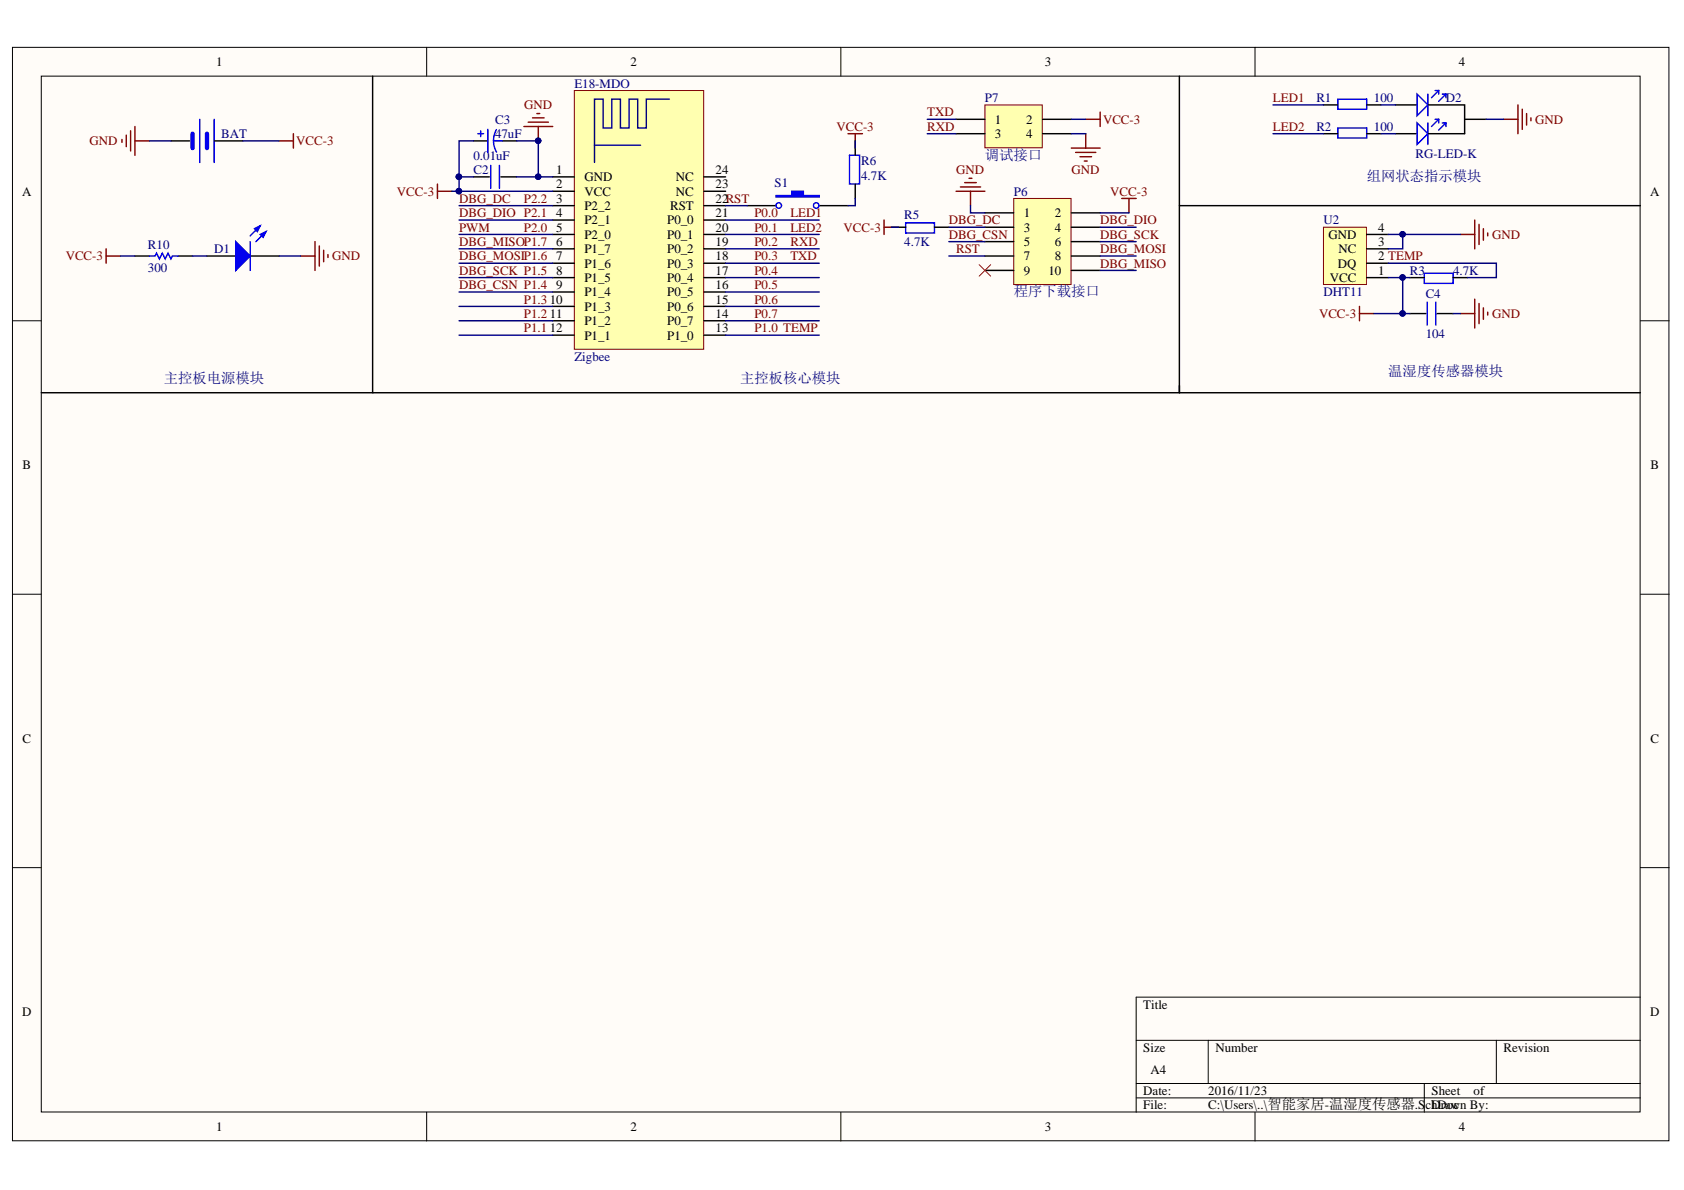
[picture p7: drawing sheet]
<svg xmlns="http://www.w3.org/2000/svg" width="297mm" height="210mm" viewBox="0 0 297 210" stroke-linecap="round" stroke-linejoin="round" font-family="sans-serif">
<defs><g id="words">
<g font-size="2.5" fill="#000080">
<text x="173.7" y="28.2">调试接口</text>
<text x="241.1" y="32">组网状态指示模块</text>
<text x="178.8" y="52.3">程序下载接口</text>
<text x="28.9" y="67.5">主控板电源模块</text>
<text x="130.5" y="67.5">主控板核心模块</text>
<text x="244.9" y="66.2">温湿度传感器模块</text>
</g>
<g font-size="2.3">
<text x="38.1" y="11.7">1</text>
<text x="111.2" y="11.7">2</text>
<text x="184.3" y="11.7">3</text>
<text x="257.3" y="11.7">4</text>
<text x="175.5" y="21.8">1</text>
<text x="181" y="21.8">2</text>
<text x="175.5" y="24.4">3</text>
<text x="181" y="24.4">4</text>
<text x="3.9" y="34.5">A</text>
<text x="98.1" y="30.7">1</text>
<text x="98.1" y="33.2">2</text>
<text x="98.1" y="35.8">3</text>
<text x="103.1" y="32">GND</text>
<text x="103.1" y="34.5">VCC</text>
<text x="119.2" y="34.5">NC</text>
<text x="119.2" y="32">NC</text>
<text x="126.2" y="33.2">23</text>
<text x="126.2" y="30.7">24</text>
<text x="126.2" y="35.8">22RST</text>
<text x="291.1" y="34.5">A</text>
<text x="98.1" y="38.3">4</text>
<text x="98.1" y="40.8">5</text>
<text x="103.1" y="37">P2_2</text>
<text x="103.1" y="39.6">P2_1</text>
<text x="117.7" y="39.6">P0_0</text>
<text x="118.2" y="37">RST</text>
<text x="126.2" y="40.8">20</text>
<text x="126.2" y="38.3">21</text>
<text x="180.6" y="38.3">1</text>
<text x="180.6" y="40.8">3</text>
<text x="186.1" y="38.3">2</text>
<text x="186.1" y="40.8">4</text>
<text x="243.1" y="40.8">4</text>
<text x="98.1" y="43.4">6</text>
<text x="98.1" y="45.9">7</text>
<text x="103.1" y="42.1">P2_0</text>
<text x="103.1" y="44.7">P1_7</text>
<text x="103.1" y="47.2">P1_6</text>
<text x="117.7" y="47.2">P0_3</text>
<text x="117.7" y="44.7">P0_2</text>
<text x="117.7" y="42.1">P0_1</text>
<text x="126.2" y="45.9">18</text>
<text x="126.2" y="43.4">19</text>
<text x="180.6" y="43.4">5</text>
<text x="180.6" y="45.9">7</text>
<text x="186.1" y="43.4">6</text>
<text x="186.1" y="45.9">8</text>
<text x="234.3" y="42.1">GND</text>
<text x="236" y="47.2">DQ</text>
<text x="236.1" y="44.7">NC</text>
<text x="243.1" y="45.9">2 TEMP</text>
<text x="243.1" y="43.4">3</text>
<text x="97" y="53.6">10</text>
<text x="98.1" y="48.5">8</text>
<text x="98.1" y="51">9</text>
<text x="103.1" y="49.7">P1_5</text>
<text x="103.1" y="52.3">P1_4</text>
<text x="117.7" y="52.3">P0_5</text>
<text x="117.7" y="49.7">P0_4</text>
<text x="126.2" y="53.6">15</text>
<text x="126.2" y="51">16</text>
<text x="126.2" y="48.5">17</text>
<text x="180.6" y="48.5">9</text>
<text x="184.9" y="48.5">10</text>
<text x="234.6" y="49.7">VCC</text>
<text x="243.1" y="48.5">1</text>
<text x="97" y="56.1">11</text>
<text x="97" y="58.6">12</text>
<text x="103.1" y="54.8">P1_3</text>
<text x="103.1" y="57.4">P1_2</text>
<text x="103.1" y="59.9">P1_1</text>
<text x="117.7" y="59.9">P1_0</text>
<text x="117.7" y="57.4">P0_7</text>
<text x="117.7" y="54.8">P0_6</text>
<text x="126.2" y="58.6">13</text>
<text x="126.2" y="56.1">14</text>
<text x="4" y="82.8">B</text>
<text x="291.1" y="82.8">B</text>
<text x="4" y="131">C</text>
<text x="291.1" y="131">C</text>
<text x="3.9" y="179.2">D</text>
<text x="201.7" y="177.9">Title</text>
<text x="291.1" y="179.2">D</text>
<text x="201.7" y="185.6">Size</text>
<text x="214.4" y="185.6">Number</text>
<text x="265.2" y="185.6">Revision</text>
<text x="202.9" y="189.4">A4</text>
<text x="201.7" y="193.2">Date:</text>
<text x="201.7" y="195.7">File:</text>
<text x="213.1" y="193.2">2016/11/23</text>
<text x="213.1" y="195.7">C:\Users\..\智能家居-温湿度传感器.SchDoc</text>
<text x="252.5" y="193.2">Sheet</text>
<text x="252.5" y="195.7">Drawn By:</text>
<text x="259.9" y="193.2">of</text>
<text x="38.1" y="199.5">1</text>
<text x="111.2" y="199.5">2</text>
<text x="184.3" y="199.5">3</text>
<text x="257.3" y="199.5">4</text>
</g>
<g font-size="2.3" fill="#000080">
<text x="101.3" y="15.5">E18-MDO</text>
<text x="173.7" y="18">P7</text>
<text x="232.2" y="18">R1</text>
<text x="242.3" y="18">100</text>
<text x="255" y="18">D2</text>
<text x="87.3" y="21.8">C3</text>
<text x="232.2" y="23.1">R2</text>
<text x="242.3" y="23.1">100</text>
<text x="39" y="24.4">BAT</text>
<text x="83.5" y="28.2">0.01uF</text>
<text x="87.3" y="24.4">47uF</text>
<text x="151.9" y="29.2">R6</text>
<text x="249.7" y="27.8">RG-LED-K</text>
<text x="83.5" y="30.7">C2</text>
<text x="136.6" y="33">S1</text>
<text x="151.9" y="31.7">4.7K</text>
<text x="178.8" y="34.5">P6</text>
<text x="159.5" y="38.6">R5</text>
<text x="233.5" y="39.6">U2</text>
<text x="26.1" y="47.9">300</text>
<text x="26.1" y="43.9">R10</text>
<text x="37.8" y="44.7">D1</text>
<text x="159.5" y="43.4">4.7K</text>
<text x="233.5" y="52.3">DHT11</text>
<text x="248.7" y="48.5">R3</text>
<text x="251.5" y="52.5">C4</text>
<text x="256.3" y="48.5">4.7K</text>
<text x="251.5" y="59.6">104</text>
<text x="101.3" y="63.7">Zigbee</text>
</g>
<g font-size="2.3" fill="#800000">
<text x="224.5" y="18">LED1</text>
<text x="92.5" y="19.3">GND</text>
<text x="147.5" y="23.1">VCC-3</text>
<text x="163.6" y="23.1">RXD</text>
<text x="163.6" y="20.5">TXD</text>
<text x="194.6" y="21.8">VCC-3</text>
<text x="224.5" y="23.1">LED2</text>
<text x="270.8" y="21.8">GND</text>
<text x="15.8" y="25.6">GND</text>
<text x="52.3" y="25.6">VCC-3</text>
<text x="70" y="34.5">VCC-3</text>
<text x="81" y="35.8">DBG_DC</text>
<text x="92.4" y="35.8">P2.2</text>
<text x="168.7" y="30.7">GND</text>
<text x="189" y="30.7">GND</text>
<text x="195.8" y="34.5">VCC-3</text>
<text x="81" y="40.8">PWM</text>
<text x="81" y="38.3">DBG_DIO P2.1</text>
<text x="92.4" y="40.8">P2.0</text>
<text x="133.1" y="38.3">P0.0</text>
<text x="133.1" y="40.8">P0.1</text>
<text x="139.4" y="38.3">LED1</text>
<text x="139.4" y="40.8">LED2</text>
<text x="148.8" y="40.8">VCC-3</text>
<text x="167.4" y="39.6">DBG_DC</text>
<text x="194.1" y="39.6">DBG_DIO</text>
<text x="11.6" y="45.9">VCC-3</text>
<text x="58.6" y="45.9">GND</text>
<text x="81" y="43.4">DBG_MISOP1.7</text>
<text x="81" y="45.9">DBG_MOSIP1.6</text>
<text x="133.1" y="43.4">P0.2</text>
<text x="133.1" y="45.9">P0.3</text>
<text x="139.4" y="45.9">TXD</text>
<text x="139.4" y="43.4">RXD</text>
<text x="167.4" y="42.1">DBG_CSN</text>
<text x="168.6" y="44.7">RST</text>
<text x="194.1" y="44.7">DBG_MOSI</text>
<text x="194.1" y="47.2">DBG_MISO</text>
<text x="194.1" y="42.1">DBG_SCK</text>
<text x="263.2" y="42.1">GND</text>
<text x="81" y="48.5">DBG_SCK P1.5</text>
<text x="81" y="51">DBG_CSN P1.4</text>
<text x="92.4" y="53.6">P1.3</text>
<text x="133.1" y="48.5">P0.4</text>
<text x="133.1" y="51">P0.5</text>
<text x="133.1" y="53.6">P0.6</text>
<text x="92.4" y="56.1">P1.2</text>
<text x="92.4" y="58.6">P1.1</text>
<text x="133.1" y="58.6">P1.0 TEMP</text>
<text x="133.1" y="56.1">P0.7</text>
<text x="232.7" y="56.1">VCC-3</text>
<text x="263.2" y="56.1">GND</text>
</g>
</g></defs>
<g fill="#fffcf8" stroke="#000" stroke-width=".18">
<path d="M2.2 8.4h292.2v192.8h-292.2z"/>
<path d="M7.3 13.4h282v182.7h-282z"/>
</g>
<g fill="none" stroke="#000" stroke-width=".18">
<path d="M75.3 8.4v5M148.3 8.4v5M221.4 8.4v5M2.2 56.6h5.1M289.3 56.6h5.1M2.2 104.8h5.1M289.3 104.8h5.1M2.2 153h5.1M289.3 153h5.1M289.3 175.9h-88.9v20.3M75.3 196.2v5.1M148.3 196.2v5.1"/>
<path d="M200.4 183.5h88.9M200.4 191.1h88.9M200.4 193.7h88.9M213.1 183.5v7.6M221.4 196.2v5.1M251.2 191.1v5.1M263.9 183.5v7.6"/>
</g>
<path d="M86.6 29.2v4M88.1 29.2v4" fill="none" stroke="#00f" stroke-width=".25"/>
<path d="M83.5 31.2h2.8M88.3 31.2h2.8" fill="none" stroke="#000" stroke-width=".25"/>
<path d="M101.3 16h22.8v45.6h-22.8z" fill="#ffffb0" stroke="#800000" stroke-width=".18"/>
<path d="M118.1 17.5h-4.1v5.1h-1.5v-5.1h-1.5v5.1h-1.6v-5.1h-1.5v5.1h-1.5v-5.1h-1.5v11.2M104.9 25.6h8.1" fill="none" stroke="#0c0087" stroke-width=".25"/>
<g fill="none" stroke="#000" stroke-width=".25">
<path d="M83.5 24.9h2.6M88.6 24.9h2.5M97.5 31.2h3.8M97.5 33.7h3.8M97.5 36.3h3.8M97.5 38.8h3.8M124.2 31.2h3.8M124.2 33.7h3.8M124.2 36.3h3.8M124.2 38.8h3.8M97.5 41.4h3.8M97.5 43.9h3.8"/>
<path d="M97.5 46.4h3.8M97.5 49h3.8M97.5 51.5h3.8M97.5 54h3.8M97.5 56.6h3.8M97.5 59.1h3.8M124.2 41.4h3.8M124.2 43.9h3.8M124.2 46.4h3.8M124.2 49h3.8M124.2 51.5h3.8M124.2 54h3.8"/>
<path d="M124.2 56.6h3.8M124.2 59.1h3.8"/>
</g>
<path d="M84.3 23.6h1M84.8 23.1v1M86.1 22.8v4.1M87.1 24.9h1.5M87.6 22.9a4 4 0 0 0 0 3.9" fill="none" stroke="#00f" stroke-width=".25"/>
<path d="M178.8 35h10.1v15.2h-10.1z" fill="#ffffb0" stroke="#800000" stroke-width=".18"/>
<path d="M173.7 37.5h5.1M189 37.5h5.1M157.2 40.1h2.5M164.8 40.1h2.6M173.7 40.1h5.1M173.7 42.6h5.1M173.7 45.2h5.1M173.7 47.7h5.1M189 40.1h5.1M189 42.6h5.1M189 45.2h5.1M189 47.7h5.1" fill="none" stroke="#000" stroke-width=".25"/>
<path d="M155.9 38.8v2.6M168.6 33.7h5.1M169.4 33h3.6M170.2 32.2h2M170.9 31.5h.5M171.2 33.7v2.6M197.9 35h2.5M199.1 35v2.5M155.9 40.1h2.6" fill="none" stroke="#800000" stroke-width=".25"/>
<path d="M159.7 39.3h5.1v1.8h-5.1z" fill="none" stroke="#00f" stroke-width=".25"/>
<path d="M173.7 18.5h10.1v7.6h-10.1z" fill="#ffffb0" stroke="#800000" stroke-width=".18"/>
<path d="M131.8 36.3h5.1M144.5 36.3h5.1M168.6 21h5.1M168.6 23.6h5.1M183.9 21h5.1M183.9 23.6h5.1" fill="none" stroke="#000" stroke-width=".25"/>
<path d="M136.9 34.5h2.8v-.8h2v.8h2.8v.3h-7.6z" fill-rule="evenodd" fill="#00f"/>
<g fill="none" stroke="#00f" stroke-width=".25">
<path d="M136.9 34.5h2.8v-.8h2v.8h2.8v.3h-7.6zM149.8 27.4h1.8v5.1h-1.8zM26.3 45.2h1.1l.2-.5 .5 1 .5-1 .5 1 .5-1 .6 1 .2-.5h1"/>
<circle cx="137.4" cy="36.2" r=".48"/>
<circle cx="144" cy="36.2" r=".48"/>
</g>
<path d="M150.9 24.9v2.5M150.9 32.5v2.5M23.8 45.2h2.5M31.4 45.2h2.6M36.5 45.2h5.1M44.1 45.2h5.1" fill="none" stroke="#000" stroke-width=".25"/>
<path d="M77.2 32.5v2.5M77.2 33.7h2.5M92.4 22.3h5.1M93.2 21.6h3.5M93.9 20.8h2.1M94.7 20h.5M95 22.3v2.6M149.6 23.6h2.5M150.9 23.6v2.5" fill="none" stroke="#800000" stroke-width=".25"/>
<circle cx="94.9" cy="24.8" r=".48" fill="#000080" stroke="#000080" stroke-width=".18"/>
<path d="M41.6 42.6l2.5 2.6-2.5 2.5z" fill="#00f"/>
<path d="M45.9 39.8l-1.8 1.8M41.6 42.6l2.5 2.6-2.5 2.5zM46.9 40.8l-1.8 1.8" fill="none" stroke="#00f" stroke-width=".25"/>
<path d="M45.9 41.4l1-.6-.5 1.1z" fill="#00f"/>
<path d="M45.9 41.4l1-.6-.5 1.1z" fill="none" stroke="#00f" stroke-width=".25"/>
<path d="M44.9 40.3l1-.5-.5 1z" fill="#00f"/>
<g fill="none" stroke="#00f" stroke-width=".25">
<path d="M236 17.5h5.1v1.8h-5.1zM250 16.6l1.9 1.9-1.9 1.9zM251.9 16.6v3.8M253.1 16h.7v.6M253.8 16l-1.3 1.2M254.4 16.6h.6M255 16.6v.6M255 16.6l-1.2 1.3M35.2 21v7.7M37.8 21v7.7M236 22.6h5.1v1.7h-5.1zM250 21.7l1.9 1.9-1.9 1.9z"/>
<path d="M251.9 21.7v3.8M253.1 21h.7v.7M253.8 21l-1.3 1.3M254.4 21.7h.6M255 21.7l-1.2 1.2M255 21.7v.6M44.1 42.6v5.1M44.9 40.3l1-.5-.5 1z"/>
</g>
<g fill="none" stroke="#800000" stroke-width=".25">
<path d="M194.1 19.8v2.5M21.5 24.6v.5M22.3 23.8v2.1M23 23.1v3.5M23.8 22.3v5.1M23.8 24.9h2.5M49.2 24.9h2.6M51.8 23.6v2.5M189 26.1h5.1M189.7 26.9h3.6M190.5 27.6h2M191.3 28.4h.5"/>
<path d="M191.5 21h2.6M191.5 23.6v2.5M18.7 43.9v2.5M18.7 45.2h2.6M53 45.2h2.6M55.6 42.6v5.1M56.3 43.4v3.5M57.1 44.1v2.1M57.8 44.9v.5"/>
</g>
<g fill="none" stroke="#000" stroke-width=".25">
<path d="M65.7 13.4v55.9h-58.4M208 13.4v55.9h-142.3M233.4 18.5h2.6M241.1 18.5h2.5M246.1 18.5h3.9M252 18.5h6.3v5.1h-6.3M30.2 24.9h3.3M37.8 24.9h5.1M233.4 23.6h2.6M241.1 23.6h2.5M246.1 23.6h3.9M258.3 21h3.9"/>
<path d="M208 68v1.3h81.3"/>
</g>
<path d="M172.7 46.7l2 2M174.7 46.7l-2 2" fill="none" stroke="#f00" stroke-width=".18"/>
<path d="M34 23.6v2.5M36.5 23.6v2.5" fill="none" stroke="#00f" stroke-width=".76"/>
<path d="M233.4 40.1h7.6v10.1h-7.6z" fill="#ffffb0" stroke="#800000" stroke-width=".18"/>
<path d="M208 36.3h81.3M241.1 49h3.8M241.1 46.4h3.8M241.1 43.9h3.8M241.1 41.4h3.8M248.7 49h2.5M248.7 55.3h2.8M253.5 55.3h2.8M256.3 49h2.6" fill="none" stroke="#000" stroke-width=".25"/>
<g fill="none" stroke="#800000" stroke-width=".25">
<path d="M267.7 18.5v5.1M268.5 19.3v3.5M260.1 38.8v5.1M260.9 39.6v3.5M265.2 21h2.5M269.3 20v2.1M270 20.8v.5M239.8 54v2.6M239.8 55.3h2.5M257.6 41.4h2.5M257.6 55.3h2.5M260.1 52.8v5.1"/>
<path d="M260.9 53.5v3.6M261.6 40.3v2.1M261.6 54.3v2M262.4 41.1v.5M262.4 55.1v.5"/>
</g>
<path d="M251.2 48.2h5.1v1.8h-5.1zM251.7 53.3v4M253.3 53.3v4" fill="none" stroke="#00f" stroke-width=".25"/>
<g fill="none" stroke="#000080" stroke-width=".25">
<path d="M224.5 18.5h8.9M243.6 18.5h2.5M26.3 24.9h3.9M42.9 24.9h6.3M79.7 33.7h17.8M81 38.8h16.5M81 36.3h16.5M83.5 31.2h-2.5v2.5M83.5 24.9h-2.5v6.3M91.1 24.9h3.9v6.3M91.1 31.2h6.4M128 38.8h16.5"/>
<path d="M128 36.3h3.8M150.9 35v1.3h-1.3M150.9 24.9v1.2M163.6 21h5M163.6 23.6h5M171.2 36.3v1.2h2.5M189 21h2.5M189 23.6h2.5M194.1 37.5h5M224.5 23.6h8.9M243.6 23.6h2.5M262.2 21h3"/>
<path d="M21.3 45.2h2.5M34 45.2h2.5M49.2 45.2h3.8M81 59.1h16.5M81 46.4h16.5M81 51.5h16.5M81 54h16.5M81 56.6h16.5M81 41.4h16.5M81 43.9h16.5M81 49h16.5M128 59.1h16.5"/>
<path d="M128 46.4h16.5M128 51.5h16.5M128 54h16.5M128 56.6h16.5M128 41.4h16.5M128 43.9h16.5M128 49h16.5M157.2 40.1h1.3M167.4 40.1h6.3M167.4 42.6h6.3M167.4 45.2h6.3M194.1 40.1h6.3"/>
<path d="M194.1 42.6h6.3M194.1 45.2h6.3M194.1 47.7h6.3M242.3 55.3h5.1M244.9 41.4h12.7M244.9 46.4h19v2.6h-5M244.9 49h2.5v6.3h1.3M247.4 41.4v2.5h-2.5M247.4 49h1.3M256.3 55.3h1.3"/>
</g>
<g fill="#000080" stroke="#000080" stroke-width=".18">
<circle cx="80.9" cy="31.2" r=".49"/>
<circle cx="80.9" cy="33.7" r=".49"/>
<circle cx="94.9" cy="31.2" r=".48"/>
<circle cx="94.9" cy="24.8" r=".48"/>
<circle cx="247.4" cy="41.3" r=".48"/>
<circle cx="247.4" cy="48.9" r=".48"/>
<circle cx="247.4" cy="55.3" r=".48"/>
</g>
<use href="#words"/>
</svg>
